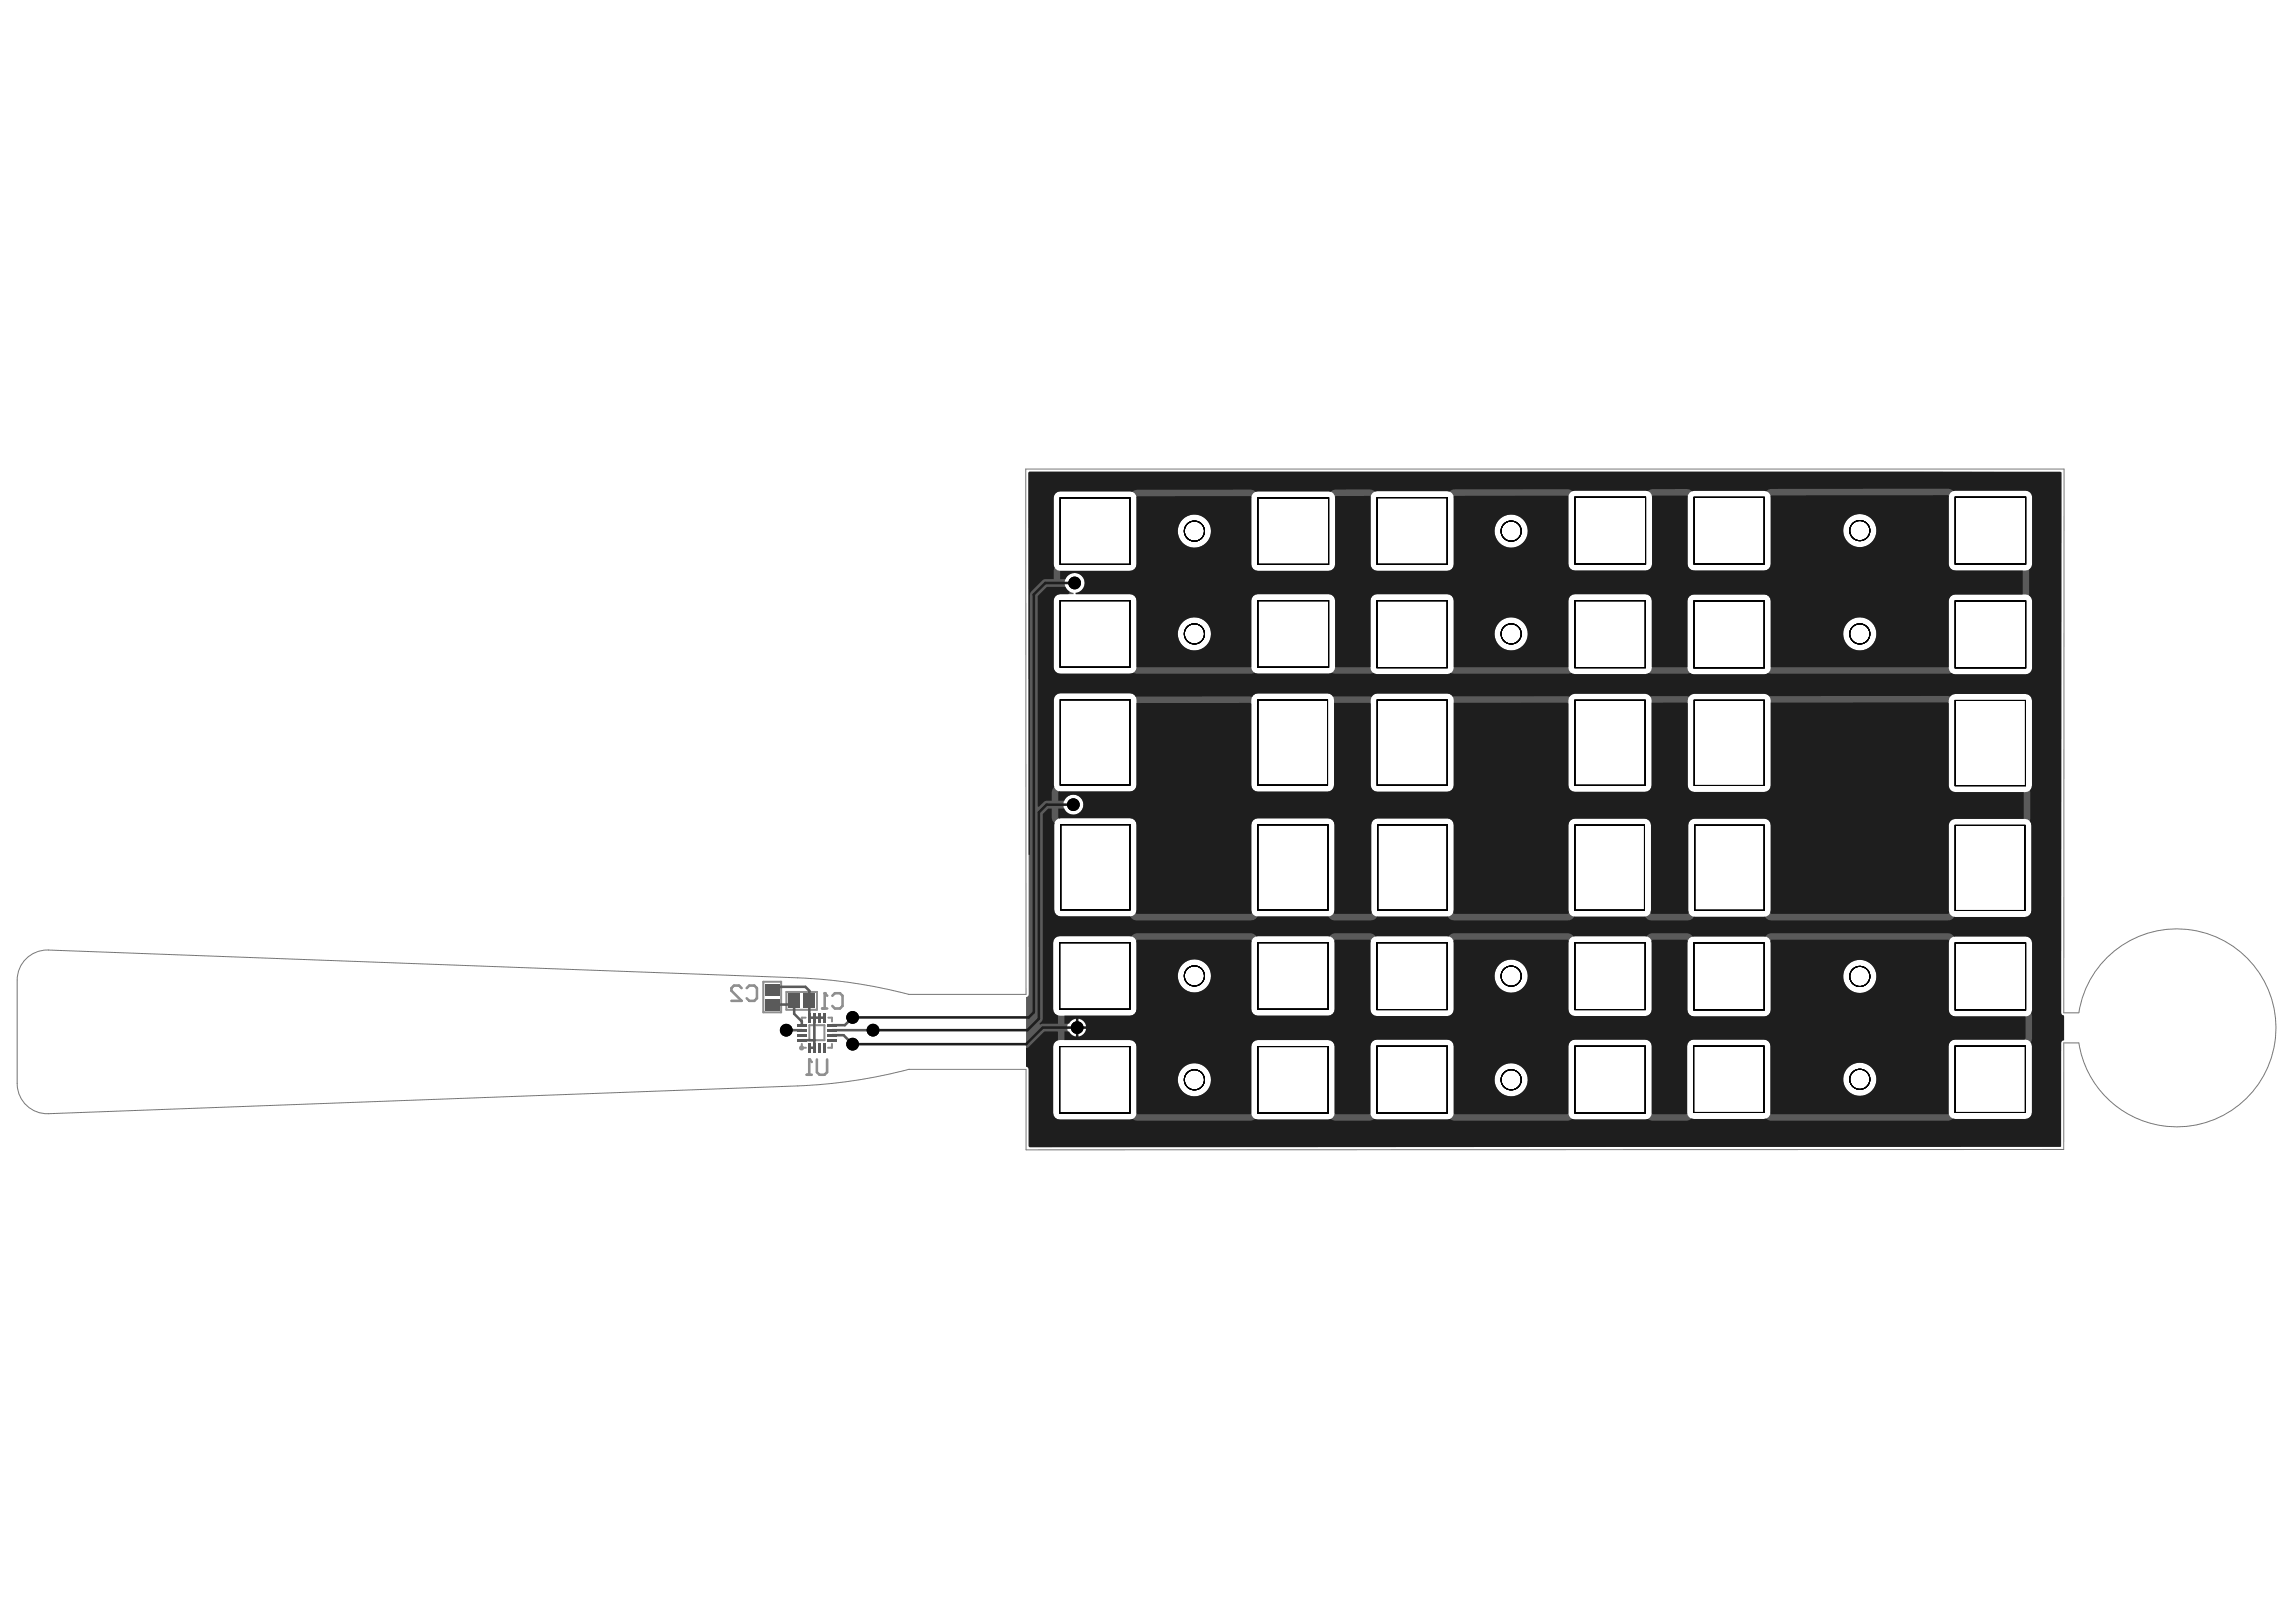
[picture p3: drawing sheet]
<svg xmlns="http://www.w3.org/2000/svg" width="297mm" height="210mm" viewBox="0 0 297 210" stroke-linecap="round" stroke-linejoin="round" font-family="sans-serif">
<g fill="none" stroke="#000" stroke-width=".13">
<path d="M137.2 64.4h9v8.6h-9zM137.2 77.7h9v8.6h-9zM162.7 64.4h9.2v8.6h-9.2zM162.7 77.7h9.2v8.6h-9.2zM178.1 77.7h9.1v8.7h-9.1zM178.2 64.4h9v8.6h-9zM203.7 64.3h9.2v8.7h-9.2zM203.7 77.7h9.2v8.7h-9.2zM219.1 77.8h9.1v8.6h-9.1zM219.2 64.4h9v8.6h-9zM253 64.3h9.1v8.7h-9.1zM253 77.8h9.1v8.6h-9.1z"/>
<path d="M137.2 90.6h9v11h-9zM162.7 90.6h9v11h-9zM178.2 90.6h9v11h-9zM203.7 90.6h9.1v11h-9.1zM219.2 90.6h9v11h-9zM253 90.6h9v11.1h-9zM137.2 106.7h9v11.1h-9zM162.7 106.7h9.1v11.1h-9.1zM178.2 106.8h9v11h-9zM203.7 106.8h9.1v11h-9.1zM219.2 106.8h9v11h-9zM253 106.8h9v11h-9z"/>
<path d="M137.1 122h9.1v8.6h-9.1zM137.1 135.4h9.1v8.6h-9.1zM162.7 122h9.1v8.6h-9.1zM162.7 135.4h9.1v8.6h-9.1zM178.1 122h9.1v8.6h-9.1zM178.1 135.4h9.1v8.6h-9.1zM203.7 122h9.1v8.6h-9.1zM203.7 135.4h9.1v8.6h-9.1zM219.1 135.4h9.1v8.6h-9.1zM219.1 122h9.1v8.7h-9.1zM252.9 135.4h9.1v8.6h-9.1zM253 122h9.1v8.7h-9.1z"/>
<circle cx="154.5" cy="68.7" r="1.3"/>
<circle cx="195.5" cy="68.7" r="1.3"/>
<circle cx="240.6" cy="68.7" r="1.3"/>
<circle cx="154.5" cy="82" r="1.3"/>
<circle cx="195.5" cy="82" r="1.3"/>
<circle cx="240.6" cy="82" r="1.3"/>
<circle cx="154.5" cy="126.3" r="1.3"/>
<circle cx="154.5" cy="139.7" r="1.3"/>
<circle cx="195.5" cy="126.3" r="1.3"/>
<circle cx="195.5" cy="139.7" r="1.3"/>
<circle cx="240.6" cy="126.4" r="1.3"/>
<circle cx="240.6" cy="139.7" r="1.3"/>
</g>
<g fill="none" stroke="#787878" stroke-width=".13">
<path d="M137.2 64.4h9v8.6h-9zM137.2 77.7h9v8.6h-9zM162.7 64.4h9.2v8.6h-9.2zM162.7 77.7h9.2v8.6h-9.2zM178.1 77.7h9.1v8.7h-9.1zM178.2 64.4h9v8.6h-9zM203.7 64.3h9.2v8.7h-9.2zM203.7 77.7h9.2v8.7h-9.2zM219.1 77.8h9.1v8.6h-9.1zM219.2 64.4h9v8.6h-9zM253 64.3h9.1v8.7h-9.1zM253 77.8h9.1v8.6h-9.1z"/>
<path d="M137.2 90.6h9v11h-9zM162.7 90.6h9v11h-9zM178.2 90.6h9v11h-9zM203.7 90.6h9.1v11h-9.1zM219.2 90.6h9v11h-9zM253 90.6h9v11.1h-9zM137.2 106.7h9v11.1h-9zM162.7 106.7h9.1v11.1h-9.1zM178.2 106.8h9v11h-9zM203.7 106.8h9.1v11h-9.1zM219.2 106.8h9v11h-9zM253 106.8h9v11h-9z"/>
<path d="M3.4 124.1a3.9 3.9 0 0 1 2.9-1.2l96.9 3.6a67.1 67.1 0 0 1 14.4 2.2h15.1v-68h134.3v70.4h1.9a12.8 12.8 0 0 1 19.7-8.9 12.8 12.8 0 0 1 0 21.6 12.8 12.8 0 0 1-19.7-8.8h-1.9v13.8h-134.3v-10.4h-15.1a67.1 67.1 0 0 1-14.4 2.1l-96.9 3.6a3.9 3.9 0 0 1-4.1-3.9v-13.4a3.9 3.9 0 0 1 1.2-2.7zM137.1 122h9.1v8.6h-9.1zM137.1 135.4h9.1v8.6h-9.1zM162.7 122h9.1v8.6h-9.1zM162.7 135.4h9.1v8.6h-9.1zM178.1 122h9.1v8.6h-9.1zM178.1 135.4h9.1v8.6h-9.1zM203.7 122h9.1v8.6h-9.1zM203.7 135.4h9.1v8.6h-9.1zM219.1 135.4h9.1v8.6h-9.1zM219.1 122h9.1v8.7h-9.1zM252.9 135.4h9.1v8.6h-9.1z"/>
<path d="M253 122h9.1v8.7h-9.1z"/>
<circle cx="154.5" cy="68.7" r="1.3"/>
<circle cx="195.5" cy="68.7" r="1.3"/>
<circle cx="240.6" cy="68.7" r="1.3"/>
<circle cx="154.5" cy="82" r="1.3"/>
<circle cx="195.5" cy="82" r="1.3"/>
<circle cx="240.6" cy="82" r="1.3"/>
<circle cx="154.5" cy="126.3" r="1.3"/>
<circle cx="154.5" cy="139.7" r="1.3"/>
<circle cx="195.5" cy="126.3" r="1.3"/>
<circle cx="195.5" cy="139.7" r="1.3"/>
<circle cx="240.6" cy="126.4" r="1.3"/>
<circle cx="240.6" cy="139.7" r="1.3"/>
</g>
<path d="M98.7 127h2.4v4h-2.4zM101.7 128.4h4v2.3h-4zM103.7 135.1v.5h.6M104.2 131.7h-.5v.5M104.7 132.7h2v1.9h-2zM107.2 131.7h.4v.5M107.6 135.1v.5h-.5" fill="none" stroke="#8c8c8c" stroke-width=".26"/>
<path d="M95.9 127.9l-.3-.4h-.6l-.4 .4v.3l1.3 1.3h-1.3M96.6 127.9l.3-.4h.7l.3 .4v1.3l-.3 .3h-.7l-.3-.3M106.4 130.5h.6M106.7 128.5v2M107.7 128.9l.3-.4h.7l.3 .4v1.3l-.3 .3h-.7l-.3-.3" fill="none" stroke="#8c8c8c" stroke-width=".33"/>
<circle cx="106.7" cy="128.5" r=".17" fill="#8c8c8c"/>
<path d="M104.4 139.1h.6M104.7 137.1v2M105.7 137.1v1.7l.3 .3h.7l.3-.3v-1.7M106.7 128.5l.3 .4" fill="none" stroke="#8c8c8c" stroke-width=".33"/>
<circle cx="104.7" cy="137.1" r=".17" fill="#8c8c8c"/>
<g fill="none" stroke="#8c8c8c" stroke-width=".33">
<path d="M104.7 137.1l.3 .3"/>
<circle cx="103.7" cy="135.6" r=".16"/>
</g>
<g fill="none" stroke="#000" stroke-width=".13">
<path d="M137.2 64.4h9v8.6h-9zM137.2 77.7h9v8.6h-9zM162.7 64.4h9.2v8.6h-9.2zM162.7 77.7h9.2v8.6h-9.2zM178.1 77.7h9.1v8.7h-9.1zM178.2 64.4h9v8.6h-9zM203.7 64.3h9.2v8.7h-9.2zM203.7 77.7h9.2v8.7h-9.2zM219.1 77.8h9.1v8.6h-9.1zM219.2 64.4h9v8.6h-9zM253 64.3h9.1v8.7h-9.1zM253 77.8h9.1v8.6h-9.1z"/>
<path d="M137.2 90.6h9v11h-9zM162.7 90.6h9v11h-9zM178.2 90.6h9v11h-9zM203.7 90.6h9.1v11h-9.1zM219.2 90.6h9v11h-9zM253 90.6h9v11.1h-9zM137.2 106.7h9v11.1h-9zM162.7 106.7h9.1v11.1h-9.1zM178.2 106.8h9v11h-9zM203.7 106.8h9.1v11h-9.1zM219.2 106.8h9v11h-9zM253 106.8h9v11h-9z"/>
<path d="M137.1 122h9.1v8.6h-9.1zM137.1 135.4h9.1v8.6h-9.1zM162.7 122h9.1v8.6h-9.1zM162.7 135.4h9.1v8.6h-9.1zM178.1 122h9.1v8.6h-9.1zM178.1 135.4h9.1v8.6h-9.1zM203.7 122h9.1v8.6h-9.1zM203.7 135.4h9.1v8.6h-9.1zM219.1 135.4h9.1v8.6h-9.1zM219.1 122h9.1v8.7h-9.1zM252.9 135.4h9.1v8.6h-9.1zM253 122h9.1v8.7h-9.1z"/>
<circle cx="154.5" cy="68.7" r="1.3"/>
<circle cx="195.5" cy="68.7" r="1.3"/>
<circle cx="240.6" cy="68.7" r="1.3"/>
<circle cx="154.5" cy="82" r="1.3"/>
<circle cx="195.5" cy="82" r="1.3"/>
<circle cx="240.6" cy="82" r="1.3"/>
<circle cx="154.5" cy="126.3" r="1.3"/>
<circle cx="154.5" cy="139.7" r="1.3"/>
<circle cx="195.5" cy="126.3" r="1.3"/>
<circle cx="195.5" cy="139.7" r="1.3"/>
<circle cx="240.6" cy="126.4" r="1.3"/>
<circle cx="240.6" cy="139.7" r="1.3"/>
</g>
<path d="M133.2 61l133.5 .1v70l.1 .2 .2 .1v.2v3l-.2 .1-.1 .3-.1 13.4-133.4 .1-.1-.2v-9.9a.34 .34 0 0 0-.4-.4v-9l.3-.1 .1-.2-.1-67.5zM238.5 68.7a2.15 2.15 0 0 0 4.3 0 2.15 2.15 0 0 0-4.3 0zM193.4 68.7a2.14 2.14 0 0 0 4.2 0 2.14 2.14 0 0 0-4.2 0zM152.4 68.7a2.15 2.15 0 0 0 4.3 0 2.15 2.15 0 0 0-4.3 0zM252.4 63.7l-.3 .6v8.7a.84 .84 0 0 0 .9 .8h9.1a.84 .84 0 0 0 .8-.8v-8.7a.84 .84 0 0 0-.8-.8h-9.1zM218.6 63.8l-.3 .6v8.6a.84 .84 0 0 0 .9 .8h9a.84 .84 0 0 0 .9-.8v-8.6a.84 .84 0 0 0-.9-.9h-9zM203.2 63.7l-.3 .6v8.7a.84 .84 0 0 0 .8 .8h9.2a.84 .84 0 0 0 .8-.8v-8.7a.84 .84 0 0 0-.8-.8h-9.2zM177.6 63.8l-.3 .6v8.6a.84 .84 0 0 0 .9 .9h9a.84 .84 0 0 0 .9-.9v-8.6a.84 .84 0 0 0-.9-.8h-9zM162.1 63.8l-.2 .6v8.6a.84 .84 0 0 0 .8 .9h9.2a.84 .84 0 0 0 .8-.9v-8.6a.84 .84 0 0 0-.8-.8h-9.2zM136.6 63.8l-.3 .6v8.6a.84 .84 0 0 0 .9 .9h9a.84 .84 0 0 0 .8-.9v-8.6a.84 .84 0 0 0-.8-.8h-9zM238.5 82a2.15 2.15 0 0 0 4.3 0 2.15 2.15 0 0 0-4.3 0zM193.4 82a2.14 2.14 0 0 0 4.2 0 2.14 2.14 0 0 0-4.2 0zM152.4 82a2.15 2.15 0 0 0 4.3 0 2.15 2.15 0 0 0-4.3 0zM162.1 77.1l-.2 .6v8.6a.84 .84 0 0 0 .8 .9h9.2a.84 .84 0 0 0 .8-.9v-8.6a.84 .84 0 0 0-.8-.8h-9.2zM138.1 74.5a1.29 1.29 0 0 0-.3 1.4 1.29 1.29 0 0 0 1.1 .8v.2h-1.7a.84 .84 0 0 0-.9 .8v8.6a.84 .84 0 0 0 .9 .9h9a.84 .84 0 0 0 .8-.9v-8.6a.84 .84 0 0 0-.8-.8h-7v-.2a1.29 1.29 0 0 0 1-1.8 1.29 1.29 0 0 0-2.1-.4zM203.2 77.1l-.3 .6v8.7a.84 .84 0 0 0 .8 .8h9.2a.84 .84 0 0 0 .8-.8v-8.7a.84 .84 0 0 0-.8-.8h-9.2zM177.6 77.1l-.3 .6v8.7a.84 .84 0 0 0 .8 .8h9.1a.84 .84 0 0 0 .9-.8v-8.7a.84 .84 0 0 0-.9-.8h-9.1zM252.4 77.2l-.3 .6v8.6a.84 .84 0 0 0 .9 .9h9.1a.84 .84 0 0 0 .8-.9v-8.6a.84 .84 0 0 0-.8-.9h-9.1zM218.6 77.2l-.3 .6v8.6a.84 .84 0 0 0 .8 .9h9.1a.84 .84 0 0 0 .9-.9v-8.6a.84 .84 0 0 0-.9-.9h-9.1zM136.6 90l-.3 .6v11a.84 .84 0 0 0 .9 .8h9a.84 .84 0 0 0 .8-.8v-11a.84 .84 0 0 0-.8-.9h-9zM162.1 90l-.2 .6v11a.84 .84 0 0 0 .8 .8h9a.84 .84 0 0 0 .9-.8v-11a.84 .84 0 0 0-.9-.9h-9zM177.6 90l-.3 .6v11a.84 .84 0 0 0 .9 .9h9a.84 .84 0 0 0 .9-.9v-11a.84 .84 0 0 0-.9-.8h-9zM203.2 90l-.3 .6v11a.84 .84 0 0 0 .8 .9h9.1a.84 .84 0 0 0 .9-.9v-11a.84 .84 0 0 0-.9-.8h-9.1zM218.6 90l-.3 .6v11a.84 .84 0 0 0 .9 .9h9a.84 .84 0 0 0 .9-.9v-11a.84 .84 0 0 0-.9-.8h-9zM252.4 90.1l-.3 .5v11.1a.84 .84 0 0 0 .9 .8h9a.84 .84 0 0 0 .9-.8v-11.1a.84 .84 0 0 0-.9-.8h-9zM137.6 104.1a1.3 1.3 0 0 0 2.6 0 1.3 1.3 0 0 0-2.6 0zM136.6 106.1l-.2 .6v11.1a.84 .84 0 0 0 .8 .8h9a.84 .84 0 0 0 .8-.8v-11.1a.84 .84 0 0 0-.8-.8h-9zM162.1 106.1l-.2 .6v11.1a.84 .84 0 0 0 .8 .8h9.1a.84 .84 0 0 0 .8-.8v-11.1a.84 .84 0 0 0-.8-.8h-9.1zM177.6 106.2l-.2 .6v11a.84 .84 0 0 0 .8 .8h9a.84 .84 0 0 0 .9-.8v-11a.84 .84 0 0 0-.9-.9h-9zM203.2 106.2l-.3 .6v11a.84 .84 0 0 0 .8 .8h9.1a.84 .84 0 0 0 .8-.8v-11a.84 .84 0 0 0-.8-.9h-9.1zM218.7 106.2l-.3 .6v11a.84 .84 0 0 0 .8 .8h9a.84 .84 0 0 0 .9-.8v-11a.84 .84 0 0 0-.9-.9h-9zM252.4 106.2l-.3 .6v11a.84 .84 0 0 0 .9 .9h9a.84 .84 0 0 0 .8-.9v-11a.84 .84 0 0 0-.8-.8h-9zM152.4 126.3a2.15 2.15 0 0 0 4.3 0 2.15 2.15 0 0 0-4.3 0zM193.4 126.3a2.14 2.14 0 0 0 4.2 0 2.14 2.14 0 0 0-4.2 0zM238.5 126.4a2.15 2.15 0 0 0 4.3 0 2.15 2.15 0 0 0-4.3 0zM162.1 121.4l-.2 .6v8.6a.84 .84 0 0 0 .8 .8h9.1a.84 .84 0 0 0 .9-.8v-8.6a.84 .84 0 0 0-.9-.9h-9.1zM136.5 121.4l-.3 .6v8.6a.84 .84 0 0 0 .9 .8h9.1a.84 .84 0 0 0 .8-.8v-8.6a.84 .84 0 0 0-.8-.9h-9.1zM203.2 121.4l-.3 .6v8.6a.84 .84 0 0 0 .8 .9h9.1a.84 .84 0 0 0 .9-.9v-8.6a.84 .84 0 0 0-.9-.8h-9.1zM177.5 121.4l-.2 .6v8.6a.84 .84 0 0 0 .8 .9h9.1a.84 .84 0 0 0 .9-.9v-8.6a.84 .84 0 0 0-.9-.8h-9.1zM252.4 121.4l-.3 .6v8.7a.84 .84 0 0 0 .9 .8h9.1a.84 .84 0 0 0 .8-.8v-8.7a.84 .84 0 0 0-.8-.8h-9.1zM218.5 121.4l-.2 .6v8.7a.84 .84 0 0 0 .8 .8h9.1a.84 .84 0 0 0 .9-.8v-8.7a.84 .84 0 0 0-.9-.8h-9.1zM138.1 133a1.3 1.3 0 0 0 2.6 0 1.3 1.3 0 0 0-2.6 0zM238.5 139.7a2.15 2.15 0 0 0 4.3 0 2.15 2.15 0 0 0-4.3 0zM193.4 139.7a2.14 2.14 0 0 0 4.2 0 2.14 2.14 0 0 0-4.2 0zM152.4 139.7a2.15 2.15 0 0 0 4.3 0 2.15 2.15 0 0 0-4.3 0zM252.3 134.8l-.2 .6v8.6a.84 .84 0 0 0 .8 .8h9.1a.84 .84 0 0 0 .9-.8v-8.6a.84 .84 0 0 0-.9-.9h-9.1zM218.5 134.8l-.2 .6v8.6a.84 .84 0 0 0 .8 .8h9.1a.84 .84 0 0 0 .8-.8v-8.6a.84 .84 0 0 0-.8-.9h-9.1zM203.2 134.8l-.3 .6v8.6a.84 .84 0 0 0 .8 .9h9.1a.84 .84 0 0 0 .9-.9v-8.6a.84 .84 0 0 0-.9-.9h-9.1zM177.5 134.8l-.2 .6v8.6a.84 .84 0 0 0 .8 .9h9.1a.84 .84 0 0 0 .9-.9v-8.6a.84 .84 0 0 0-.9-.9h-9.1zM162.1 134.8l-.2 .6v8.6a.84 .84 0 0 0 .8 .9h9.1a.84 .84 0 0 0 .9-.9v-8.6a.84 .84 0 0 0-.9-.8h-9.1zM136.5 134.8l-.3 .6v8.6a.84 .84 0 0 0 .9 .9h9.1a.84 .84 0 0 0 .8-.9v-8.6a.84 .84 0 0 0-.8-.8h-9.1z" fill="#5a5a5a"/>
<g fill="none" stroke="#000" stroke-width=".13">
<path d="M137.2 64.4h9v8.6h-9zM137.2 77.7h9v8.6h-9zM162.7 64.4h9.2v8.6h-9.2zM162.7 77.7h9.2v8.6h-9.2zM178.1 77.7h9.1v8.7h-9.1zM178.2 64.4h9v8.6h-9zM203.7 64.3h9.2v8.7h-9.2zM203.7 77.7h9.2v8.7h-9.2zM219.1 77.8h9.1v8.6h-9.1zM219.2 64.4h9v8.6h-9zM253 64.3h9.1v8.7h-9.1zM253 77.8h9.1v8.6h-9.1z"/>
<path d="M137.2 90.6h9v11h-9zM162.7 90.6h9v11h-9zM178.2 90.6h9v11h-9zM203.7 90.6h9.1v11h-9.1zM219.2 90.6h9v11h-9zM253 90.6h9v11.1h-9zM137.2 106.7h9v11.1h-9zM162.7 106.7h9.1v11.1h-9.1zM178.2 106.8h9v11h-9zM203.7 106.8h9.1v11h-9.1zM219.2 106.8h9v11h-9zM253 106.8h9v11h-9z"/>
<path d="M137.1 122h9.1v8.6h-9.1zM137.1 135.4h9.1v8.6h-9.1zM162.7 122h9.1v8.6h-9.1zM162.7 135.4h9.1v8.6h-9.1zM178.1 122h9.1v8.6h-9.1zM178.1 135.4h9.1v8.6h-9.1zM203.7 122h9.1v8.6h-9.1zM203.7 135.4h9.1v8.6h-9.1zM219.1 135.4h9.1v8.6h-9.1zM219.1 122h9.1v8.7h-9.1zM252.9 135.4h9.1v8.6h-9.1zM253 122h9.1v8.7h-9.1z"/>
<circle cx="154.5" cy="68.7" r="1.3"/>
<circle cx="195.5" cy="68.7" r="1.3"/>
<circle cx="240.6" cy="68.7" r="1.3"/>
<circle cx="154.5" cy="82" r="1.3"/>
<circle cx="195.5" cy="82" r="1.3"/>
<circle cx="240.6" cy="82" r="1.3"/>
<circle cx="154.5" cy="126.3" r="1.3"/>
<circle cx="154.5" cy="139.7" r="1.3"/>
<circle cx="195.5" cy="126.3" r="1.3"/>
<circle cx="195.5" cy="139.7" r="1.3"/>
<circle cx="240.6" cy="126.4" r="1.3"/>
<circle cx="240.6" cy="139.7" r="1.3"/>
</g>
<path d="M99.9 130h2.4l.4-.5v1.7l1 1v.5M99.9 128.1l.4-.4h3.9l.5 .5v3.5h2M101.7 133.3h2M103.7 134.6h1.7M105.4 131.7v3.9h-.7M107.6 134h1.5l1.2 1.1M107.6 133.3h5.3M110.3 131.7l-1 1h-1.7M112.9 133.3h.1" fill="none" stroke="#5a5a5a" stroke-width=".33"/>
<g fill="#000">
<circle cx="139" cy="75.4" r=".83"/>
<circle cx="138.9" cy="104.1" r=".83"/>
<circle cx="101.7" cy="133.3" r=".83"/>
<circle cx="110.3" cy="135.1" r=".83"/>
<circle cx="110.3" cy="131.7" r=".83"/>
<circle cx="112.9" cy="133.3" r=".83"/>
<circle cx="139.4" cy="133" r=".83"/>
</g>
<g fill="#5a5a5a">
<path d="M103.1 133.1h1.2v.4h-1.2z" fill-rule="evenodd"/>
<path d="M103.1 133.8h1.2v.3h-1.2z" fill-rule="evenodd"/>
<path d="M103.1 134.4h1.2v.4h-1.2z" fill-rule="evenodd"/>
<path d="M104.5 131.1h.4v1.2h-.4z" fill-rule="evenodd"/>
<path d="M103.1 132.5h1.2v.4h-1.2z" fill-rule="evenodd"/>
<path d="M106.5 131.1h.3v1.2h-.3z" fill-rule="evenodd"/>
<path d="M105.8 131.1h.4v1.2h-.4z" fill-rule="evenodd"/>
<path d="M104.5 135h.4v1.2h-.4z" fill-rule="evenodd"/>
<path d="M105.8 135h.4v1.2h-.4z" fill-rule="evenodd"/>
<path d="M106.5 135h.3v1.2h-.3z" fill-rule="evenodd"/>
<path d="M107 134.4h1.2v.4h-1.2z" fill-rule="evenodd"/>
<path d="M107 133.8h1.2v.3h-1.2z" fill-rule="evenodd"/>
<path d="M107 133.1h1.2v.4h-1.2z" fill-rule="evenodd"/>
<path d="M107 132.5h1.2v.4h-1.2z" fill-rule="evenodd"/>
<path d="M105.2 131.1h.3v1.2h-.3z" fill-rule="evenodd"/>
<path d="M99 129.3h1.8v1.4h-1.8z" fill-rule="evenodd"/>
<path d="M99 127.3h1.8v1.5h-1.8z" fill-rule="evenodd"/>
<path d="M102 128.6h1.5v1.8h-1.5z" fill-rule="evenodd"/>
<path d="M104 128.6h1.4v1.8h-1.4z" fill-rule="evenodd"/>
<path d="M105.2 135h.3v1.2h-.3z" fill-rule="evenodd"/>
</g>
<g fill="#1e1e1e">
<path d="M147 91h14.8l.1 .1v10.5a.84 .84 0 0 0 .8 .8h9a.84 .84 0 0 0 .9-.8v-10.6h4.6l.1 .1v10.5a.84 .84 0 0 0 .9 .9h9a.84 .84 0 0 0 .9-.9v-10.7h14.7l.1 .2v10.5a.84 .84 0 0 0 .8 .9h9.1a.84 .84 0 0 0 .9-.9v-10.7h4.5l.1 .1v10.6a.84 .84 0 0 0 .9 .9h9a.84 .84 0 0 0 .9-.9v-10.7h22.9l.1 .1v10.7a.84 .84 0 0 0 .9 .8h8.8v3.5h-8.8a.84 .84 0 0 0-.9 .8l.1 11.3-.1 .2h-23l-.1-.2 .1-11.3a.84 .84 0 0 0-.9-.9h-9a.84 .84 0 0 0-.8 .9l.1 11.3-.1 .2h-4.8l-.1-.2 .1-11.3a.84 .84 0 0 0-.8-.9h-9.1a.84 .84 0 0 0-.8 .9l.1 11.3-.1 .2h-14.8l-.1-.2 .1-.3v-11a.84 .84 0 0 0-.9-.9h-9a.84 .84 0 0 0-.8 .9v11l.1 .3-.1 .2h-4.8v-.2v-.3v-11.1a.84 .84 0 0 0-.8-.8h-9.1a.84 .84 0 0 0-.8 .8v11.1l.1 .3-.1 .2h-14.9l-.1-.2 .1-.3v-11.1a.84 .84 0 0 0-.8-.8h-9.2l-.1-.1v-1.2h.8a1.29 1.29 0 0 0 2 .6 1.29 1.29 0 0 0 0-2.1 1.29 1.29 0 0 0-2 .5h-.8v-1.1l.1-.1h9.2a.84 .84 0 0 0 .8-.8z"/>
<path d="M133.2 61h133.4l.1 .2v69.9l.1 .2 .2 .1v.2v3l-.2 .1-.1 .3-.1 13.3-.1 .1-133.3 .1-.1-.2v-9.9l-.1-.3-.3-.1v-2.4l.4-.1 2-2h1.8v1.1l-.4 .2-.3 .6v8.6a.84 .84 0 0 0 .9 .9h9.1l.3-.1 .6 .2h14.7l.6-.2 .3 .1h9.1l.4-.1 .6 .2h4.4l.6-.2 .3 .1h9.1l.4-.1 .6 .2h14.6l.6-.2 .3 .1h9.1l.4-.1 .5 .2h4.5h.3l.3-.3h9.7l.3 .3h.3h22.9h.3l.3-.3 9.4 .1a.84 .84 0 0 0 .9-.8v-8.6l-.2-.5 .2-.5v-2.9a.74 .74 0 0 1 0-.8v-8.7l-.3-.6-.5-.2h-9.3l-.3-.3-.5-.1h-22.8l-.5 .1-.3 .3h-9.4l-.3-.3-.5-.1h-4.6l-.3 .1-.3 .3h-9.4l-.3-.3-.5-.1h-14.7l-.4 .1-.3 .3h-9.4l-.3-.3-.5-.1h-4.6l-.3 .1-.3 .3h-9.5l-.3-.3-.4-.1h-14.7l-.4 .1-.3 .3-9.3-.1-.6 .3-.3 .6v8.6a.93 .93 0 0 0 .7 .8v1.1h-2l-.3 .1-.1-.1 .3-.3 .1-.4v-26.5l.7-.7h.5v1.3l.1 .3 .2 .3v11.3l.2 .5 .6 .3h9l.3 .3 .5 .2h14.9l.5-.2 .3-.3h9.2l.2 .3 .5 .2h4.8l.5-.2 .3-.3h9.1l.2 .3 .6 .2h14.8l.5-.1 .3-.4h9.1l.3 .4 .5 .1h4.8l.3-.1 .4-.4h9.2l.5 .4 .3 .1h23l.5-.2 .2-.3 9.2 .1a.84 .84 0 0 0 .8-.9v-11l-.2-.5v-4l.2-.3 .1-.3v-11.1a.84 .84 0 0 0-.9-.8h-9l-.4 .1-.3 .2h-23.4l-.3-.3h-.4h-9h-.3l-.4 .3h-5l-.3-.3h-.4h-9.1h-.3l-.3 .4-15.2-.1-.3-.3h-.4h-9h-.3l-.4 .4-5.1-.1-.3-.3-.4-.1h-9l-.3 .1-.4 .4h-15.1l-.4-.4-.3-.1h-9a.84 .84 0 0 0-.9 .9l.1 11.2-.2 .3-.1 .3v1.2l-.9 .1-.8 .7-.1-.1v-27.2l1.1-1.2h2.4l.5 .6v.3l-.1 .1-1.4 .1-.4 .4-.1 .3v8.6a.84 .84 0 0 0 .9 .9h9l.4-.1 .4 .1h14.9l.4-.1 .4 .1h9.2l.4-.1 .4 .1h4.6l.4-.1 .4 .1h9.1l.5-.1 .4 .1h14.8l.4-.1 .4 .1h9.2l.4-.1 .4 .1h4.6l.4-.1 .4 .2h9.1l.5-.2 .4 .1h23l.4-.1 .5 .2h9.1l.6-.3 .2-.6v-8.6l-.1-.3-.3-.4v-3.4l.3-.4 .1-.3v-8.7a.84 .84 0 0 0-.8-.8l-9.4 .1-.3-.3-.4-.1-22.8 .1h-.4l-.3 .3h-9.6l-.3-.3h-.4h-4.5l-.5 .3-9.5-.1-.3 .1-.3-.2-.3-.1h-14.6l-.4 .1-.3 .2h-9.7l-.2-.2-.4-.1h-4.5l-.5 .3h-9.8l-.3-.2h-.3h-14.7h-.3l-.3 .3-9.3-.1-.6 .2-.3 .6v8.6a.74 .74 0 0 1 0 .9v1l-1.3 .1-1.6 1.6-.2 .3v33.7h-.1l-.1-49.4z"/>
<path d="M137.2 73.9h9a.84 .84 0 0 0 .8-.9v-8.7l.1-.1h14.7l.1 .1v8.7a.84 .84 0 0 0 .8 .9h9.2a.84 .84 0 0 0 .8-.9v-8.7l.1-.1h4.4l.1 .1v8.7a.84 .84 0 0 0 .9 .9h9a.84 .84 0 0 0 .9-.9v-8.7l.1-.1 14.6-.1 .1 .2v8.7a.84 .84 0 0 0 .8 .8h9.2a.84 .84 0 0 0 .8-.8v-8.7l.1-.2h4.4l.1 .2v8.7a.84 .84 0 0 0 .9 .8h9a.84 .84 0 0 0 .9-.8v-8.8l.1-.1h22.8l.1 .1v8.8a.84 .84 0 0 0 .9 .8h8.7v3.1h-8.7a.84 .84 0 0 0-.9 .9v8.5h-23v-8.5a.84 .84 0 0 0-.9-.9h-9.1a.84 .84 0 0 0-.8 .9v8.5h-4.6v-8.6a.84 .84 0 0 0-.8-.8h-9.2a.84 .84 0 0 0-.8 .8v8.6h-14.8v-8.6a.84 .84 0 0 0-.9-.8h-9.1a.84 .84 0 0 0-.8 .8v8.6h-4.6v-8.6a.84 .84 0 0 0-.8-.8h-9.2a.84 .84 0 0 0-.8 .8v8.6h-14.9v-8.6a.84 .84 0 0 0-.8-.8h-7v-.2a1.29 1.29 0 0 0 .9-2 1.29 1.29 0 0 0-2.3 .2h-.6zM238.5 68.7a2.15 2.15 0 0 0 4.3 0 2.15 2.15 0 0 0-4.3 0zM193.4 68.7a2.14 2.14 0 0 0 4.2 0 2.14 2.14 0 0 0-4.2 0zM152.4 68.7a2.15 2.15 0 0 0 4.3 0 2.15 2.15 0 0 0-4.3 0zM238.5 82a2.15 2.15 0 0 0 4.3 0 2.15 2.15 0 0 0-4.3 0zM193.4 82a2.14 2.14 0 0 0 4.2 0 2.14 2.14 0 0 0-4.2 0zM152.4 82a2.15 2.15 0 0 0 4.3 0 2.15 2.15 0 0 0-4.3 0z"/>
<path d="M147.1 121.6h14.7l.1 .2v8.8a.84 .84 0 0 0 .8 .8h9.1a.84 .84 0 0 0 .9-.8l-.1-8.8 .1-.2h4.5l.1 .2v8.8a.84 .84 0 0 0 .8 .9h9.1a.84 .84 0 0 0 .9-.9l-.1-8.8 .1-.2h14.7l.2 .2-.1 8.8a.84 .84 0 0 0 .8 .9h9.1a.84 .84 0 0 0 .9-.9l-.1-8.8 .2-.2h4.4l.2 .2-.1 8.9a.84 .84 0 0 0 .8 .8h9.1a.84 .84 0 0 0 .9-.8l-.1-8.9 .2-.2h22.8l.2 .2-.1 8.9a.84 .84 0 0 0 .9 .8h9.1v2.9l-.2 .1h-9a.84 .84 0 0 0-.8 .9v8.7l-.1 .1h-22.9l-.1-.1v-8.7a.84 .84 0 0 0-.8-.9h-9.1a.84 .84 0 0 0-.8 .9v8.7l-.1 .1h-4.4l-.1-.1v-8.7a.84 .84 0 0 0-.9-.9h-9.1a.84 .84 0 0 0-.8 .9v8.7l-.1 .1h-14.6l-.1-.1v-8.7a.84 .84 0 0 0-.9-.9h-9.1a.84 .84 0 0 0-.8 .9v8.7l-.1 .1h-4.4l-.1-.1v-8.7a.84 .84 0 0 0-.9-.8h-9.1a.84 .84 0 0 0-.8 .8v8.7l-.1 .1h-14.7l-.1-.1v-8.7a.84 .84 0 0 0-.8-.8h-8.5v-1.1h.6a1.09 1.09 0 0 0 .9 .6v-2.3a1.09 1.09 0 0 0-.9 .7h-.6v-1.1h8.5a.84 .84 0 0 0 .8-.8v-8.8zM152.4 126.3a2.15 2.15 0 0 0 4.3 0 2.15 2.15 0 0 0-4.3 0zM193.4 126.3a2.14 2.14 0 0 0 4.2 0 2.14 2.14 0 0 0-4.2 0zM238.5 126.4a2.15 2.15 0 0 0 4.3 0 2.15 2.15 0 0 0-4.3 0zM139.5 131.8v1h1a1.12 1.12 0 0 0-1-1zM139.5 133.1v1a1.12 1.12 0 0 0 1-1zM238.5 139.7a2.15 2.15 0 0 0 4.3 0 2.15 2.15 0 0 0-4.3 0zM193.4 139.7a2.14 2.14 0 0 0 4.2 0 2.14 2.14 0 0 0-4.2 0zM152.4 139.7a2.15 2.15 0 0 0 4.3 0 2.15 2.15 0 0 0-4.3 0z"/>
</g>
<g fill="none" stroke="#000" stroke-width=".13">
<path d="M137.2 64.4h9v8.6h-9zM137.2 77.7h9v8.6h-9zM162.7 64.4h9.2v8.6h-9.2zM162.7 77.7h9.2v8.6h-9.2zM178.1 77.7h9.1v8.7h-9.1zM178.2 64.4h9v8.6h-9zM203.7 64.3h9.2v8.7h-9.2zM203.7 77.7h9.2v8.7h-9.2zM219.1 77.8h9.1v8.6h-9.1zM219.2 64.4h9v8.6h-9zM253 64.3h9.1v8.7h-9.1zM253 77.8h9.1v8.6h-9.1z"/>
<path d="M137.2 90.6h9v11h-9zM162.7 90.6h9v11h-9zM178.2 90.6h9v11h-9zM203.7 90.6h9.1v11h-9.1zM219.2 90.6h9v11h-9zM253 90.6h9v11.1h-9zM137.2 106.7h9v11.1h-9zM162.7 106.7h9.1v11.1h-9.1zM178.2 106.8h9v11h-9zM203.7 106.8h9.1v11h-9.1zM219.2 106.8h9v11h-9zM253 106.8h9v11h-9z"/>
<path d="M137.1 122h9.1v8.6h-9.1zM137.1 135.4h9.1v8.6h-9.1zM162.7 122h9.1v8.6h-9.1zM162.7 135.4h9.1v8.6h-9.1zM178.1 122h9.1v8.6h-9.1zM178.1 135.4h9.1v8.6h-9.1zM203.7 122h9.1v8.6h-9.1zM203.7 135.4h9.1v8.6h-9.1zM219.1 135.4h9.1v8.6h-9.1zM219.1 122h9.1v8.7h-9.1zM252.9 135.4h9.1v8.6h-9.1zM253 122h9.1v8.7h-9.1z"/>
<circle cx="154.5" cy="68.7" r="1.3"/>
<circle cx="195.5" cy="68.7" r="1.3"/>
<circle cx="240.6" cy="68.7" r="1.3"/>
<circle cx="154.5" cy="82" r="1.3"/>
<circle cx="195.5" cy="82" r="1.3"/>
<circle cx="240.6" cy="82" r="1.3"/>
<circle cx="154.5" cy="126.3" r="1.3"/>
<circle cx="154.5" cy="139.7" r="1.3"/>
<circle cx="195.5" cy="126.3" r="1.3"/>
<circle cx="195.5" cy="139.7" r="1.3"/>
<circle cx="240.6" cy="126.4" r="1.3"/>
<circle cx="240.6" cy="139.7" r="1.3"/>
</g>
<path d="M139 75.4h-3.8l-1.5 1.5v54.1l-.6 .7h-22.8M138.9 104.1h-3.5l-1 1v26.7l-1.5 1.5h-20M139.4 133h-4.5l-2.1 2.1h-22.5" fill="none" stroke="#1e1e1e" stroke-width=".33"/>
<g fill="#000">
<circle cx="139" cy="75.4" r=".83"/>
<circle cx="138.9" cy="104.1" r=".83"/>
<circle cx="101.7" cy="133.3" r=".83"/>
<circle cx="110.3" cy="135.1" r=".83"/>
<circle cx="110.3" cy="131.7" r=".83"/>
<circle cx="112.9" cy="133.3" r=".83"/>
<circle cx="139.4" cy="133" r=".83"/>
</g>
</svg>
